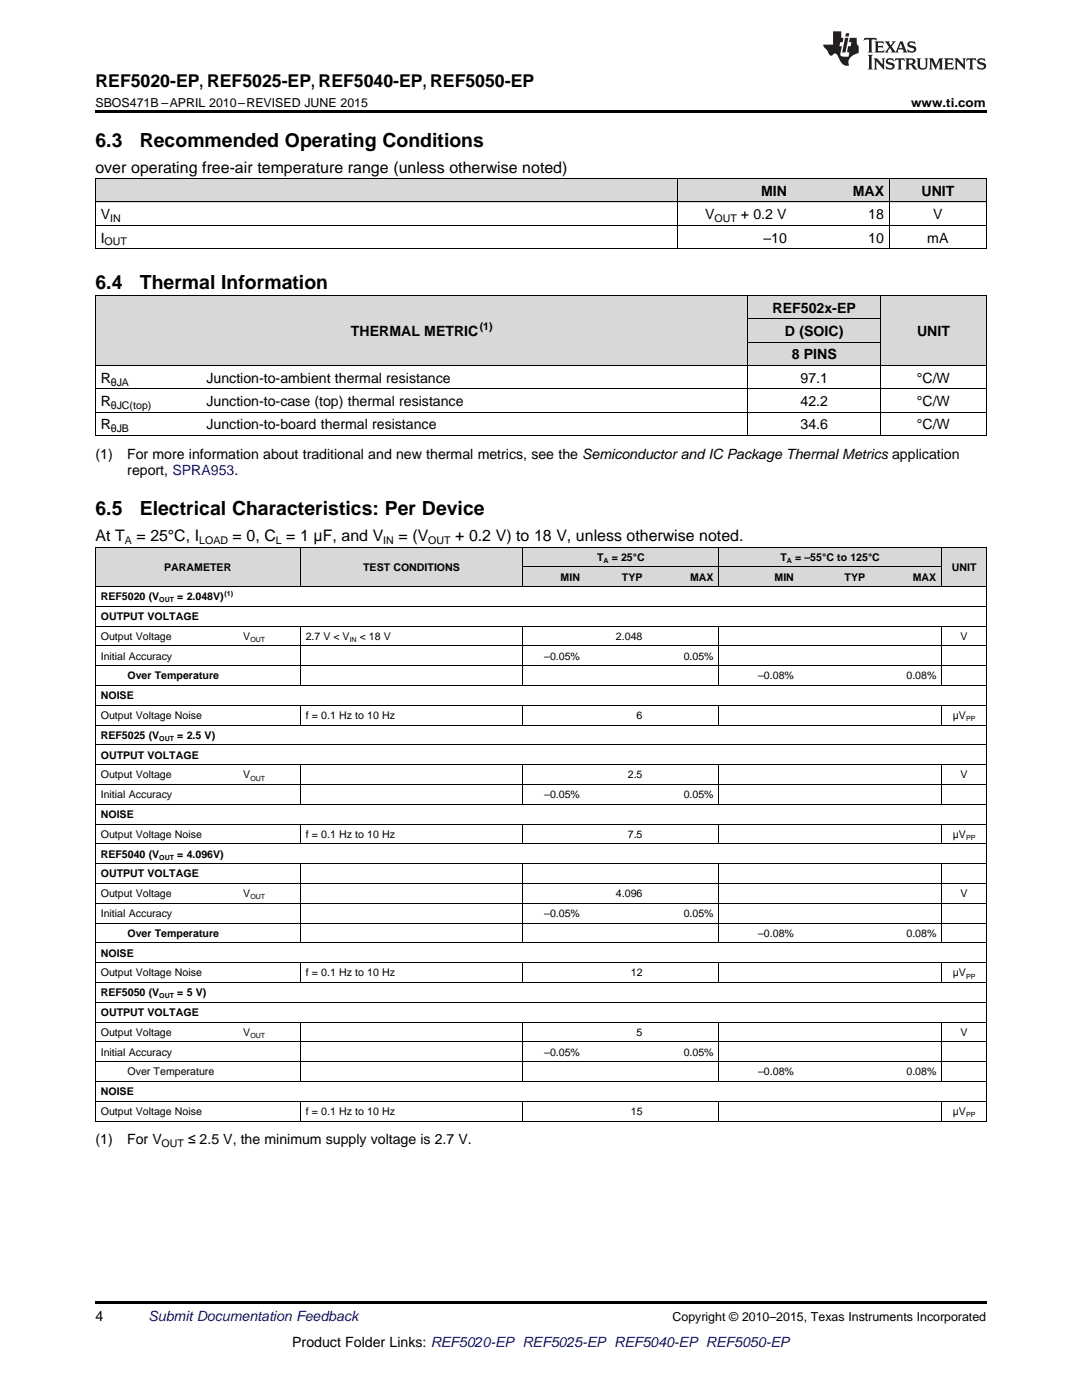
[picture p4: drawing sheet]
<svg xmlns="http://www.w3.org/2000/svg" width="216mm" height="279mm" viewBox="0 0 216 279" stroke-linecap="round" stroke-linejoin="round" font-family="sans-serif">
<defs><g id="words">
<g font-size="3.9">
<text x="19" y="29.3">6.3</text>
<text x="27.9" y="29.3">Recommended Operating Conditions</text>
<text x="19" y="57.7">6.4</text>
<text x="27.9" y="57.7">Thermal Information</text>
<text x="19" y="102.8">6.5</text>
<text x="27.9" y="102.8">Electrical Characteristics: Per Device</text>
</g>
<text font-size="3.5" x="19" y="17.3">REF5020-EP, REF5025-EP, REF5040-EP, REF5050-EP</text>
<g font-size="3.2">
<text x="19" y="34.4">over operating free-air temperature range (unless otherwise noted)</text>
<text x="19" y="107.9">At T</text>
<text x="27.2" y="107.9">= 25°C, I</text>
<text x="46.4" y="107.9">= 0, C = 1 μF, and V</text>
<text x="79.5" y="107.9">= (V</text>
<text x="90.8" y="107.9">+ 0.2 V) to 18 V, unless otherwise noted.</text>
</g>
<g font-size="2.8">
<text x="151.9" y="39.1">MIN</text>
<text x="170.1" y="39.1">MAX</text>
<text x="183.9" y="39.1">UNIT</text>
<text x="20.1" y="43.7">V</text>
<text x="140.7" y="43.7">V</text>
<text x="147.8" y="43.7">+ 0.2 V</text>
<text x="173.2" y="43.7">18</text>
<text x="186.2" y="43.7">V</text>
<text x="20.1" y="48.4">I</text>
<text x="152.3" y="48.4">–10</text>
<text x="173.2" y="48.4">10</text>
<text x="185" y="48.4">mA</text>
<text x="154.2" y="62.4">REF502x-EP</text>
<text x="70" y="67.1">THERMAL METRIC</text>
<text x="156.6" y="67.1">D (SOIC)</text>
<text x="158" y="71.7">8 PINS</text>
<text x="183" y="67.1">UNIT</text>
<text x="20.1" y="76.4">R</text>
<text x="41.2" y="76.4">Junction-to-ambient thermal resistance</text>
<text x="159.7" y="76.4">97.1</text>
<text x="183" y="76.4">°C/W</text>
<text x="20.1" y="81">R</text>
<text x="41.2" y="81">Junction-to-case (top) thermal resistance</text>
<text x="159.7" y="81">42.2</text>
<text x="183" y="81">°C/W</text>
<text x="20.1" y="85.7">R</text>
<text x="41.2" y="85.7">Junction-to-board thermal resistance</text>
<text x="159.7" y="85.7">34.6</text>
<text x="183" y="85.7">°C/W</text>
<text x="19" y="91.5">(1)</text>
<text x="25.4" y="91.5">For more information about traditional and new thermal metrics, see the Semiconductor and IC Package Thermal Metrics application</text>
<text x="25.4" y="94.7">report, SPRA953.</text>
<text x="19" y="228.4">(1)</text>
<text x="25.4" y="228.4">For V</text>
<text x="37.5" y="228.4">≤ 2.5 V, the minimum supply voltage is 2.7 V.</text>
<text x="19" y="263.6">4</text>
<text x="58.3" y="268.9">Product Folder Links: REF5020-EP REF5025-EP REF5040-EP REF5050-EP</text>
</g>
<text font-size="2.8" fill="#0000c8" x="29.6" y="263.6">Submit Documentation Feedback</text>
<g font-size="2.5">
<text x="19" y="21.4">SBOS471B –APRIL 2010–REVISED JUNE 2015</text>
<text x="181.8" y="21.4">www.ti.com</text>
<text x="134.2" y="263.6">Copyright © 2010–2015, Texas Instruments Incorporated</text>
</g>
<g font-size="2.1">
<text x="22" y="44.3">IN</text>
<text x="142.6" y="44.3">OUT</text>
<text x="20.9" y="49">OUT</text>
<text x="95.7" y="65.9">(1)</text>
<text x="22.1" y="76.9">θJA</text>
<text x="22.1" y="81.6">θJC(top)</text>
<text x="22.1" y="86.3">θJB</text>
<text x="24.9" y="108.6">A</text>
<text x="32.8" y="113.9">PARAMETER</text>
<text x="39.8" y="108.6">LOAD</text>
<text x="55" y="108.6">L</text>
<text x="72.5" y="113.9">TEST CONDITIONS</text>
<text x="76.5" y="108.6">IN</text>
<text x="85.4" y="108.6">OUT</text>
<text x="119.2" y="111.9">T</text>
<text x="122.1" y="111.9">= 25°C</text>
<text x="155.8" y="111.9">T</text>
<text x="158.6" y="111.9">=</text>
<text x="160.5" y="111.9">–55°C to 125°</text>
<text x="174.1" y="111.9">C</text>
<text x="189.9" y="113.9">UNIT</text>
<text x="20.1" y="119.8">REF5020 (V</text>
<text x="35.4" y="119.8">= 2.048V)</text>
<text x="111.9" y="115.9">MIN</text>
<text x="124.1" y="115.9">TYP</text>
<text x="137.7" y="115.9">MAX</text>
<text x="154.6" y="115.9">MIN</text>
<text x="168.5" y="115.9">TYP</text>
<text x="182.1" y="115.9">MAX</text>
<text x="20.1" y="123.8">OUTPUT VOLTAGE</text>
<text x="20.1" y="127.7">Output Voltage</text>
<text x="20.1" y="131.7">Initial Accuracy</text>
<text x="48.5" y="127.7">V</text>
<text x="61" y="127.7">2.7 V &lt; V</text>
<text x="71.8" y="127.7">&lt; 18 V</text>
<text x="108.6" y="131.7">–0.05%</text>
<text x="122.9" y="127.7">2.048</text>
<text x="136.4" y="131.7">0.05%</text>
<text x="191.7" y="127.7">V</text>
<text x="25.4" y="135.6">Over Temperature</text>
<text x="151.3" y="135.6">–0.08%</text>
<text x="180.9" y="135.6">0.08%</text>
<text x="20.1" y="139.6">NOISE</text>
<text x="20.1" y="143.5">Output Voltage Noise</text>
<text x="61" y="143.5">f = 0.1 Hz to 10 Hz</text>
<text x="127" y="143.5">6</text>
<text x="190.1" y="143.5">μV</text>
<text x="20.1" y="147.5">REF5025 (V</text>
<text x="35.4" y="147.5">= 2.5 V)</text>
<text x="20.1" y="151.4">OUTPUT VOLTAGE</text>
<text x="20.1" y="155.4">Output Voltage</text>
<text x="48.5" y="155.4">V</text>
<text x="125.3" y="155.4">2.5</text>
<text x="191.7" y="155.4">V</text>
<text x="20.1" y="159.3">Initial Accuracy</text>
<text x="108.6" y="159.3">–0.05%</text>
<text x="136.4" y="159.3">0.05%</text>
<text x="20.1" y="163.3">NOISE</text>
<text x="20.1" y="167.2">Output Voltage Noise</text>
<text x="61" y="167.2">f = 0.1 Hz to 10 Hz</text>
<text x="125.3" y="167.2">7.5</text>
<text x="190.1" y="167.2">μV</text>
<text x="20.1" y="171.2">REF5040 (V</text>
<text x="35.4" y="171.2">= 4.096V)</text>
<text x="20.1" y="175.1">OUTPUT VOLTAGE</text>
<text x="20.1" y="179.1">Output Voltage</text>
<text x="48.5" y="179.1">V</text>
<text x="122.9" y="179.1">4.096</text>
<text x="191.7" y="179.1">V</text>
<text x="20.1" y="183">Initial Accuracy</text>
<text x="108.6" y="183">–0.05%</text>
<text x="136.4" y="183">0.05%</text>
<text x="20.1" y="190.9">NOISE</text>
<text x="25.4" y="187">Over Temperature</text>
<text x="151.3" y="187">–0.08%</text>
<text x="180.9" y="187">0.08%</text>
<text x="20.1" y="194.9">Output Voltage Noise</text>
<text x="61" y="194.9">f = 0.1 Hz to 10 Hz</text>
<text x="125.9" y="194.9">12</text>
<text x="190.1" y="194.9">μV</text>
<text x="20.1" y="198.8">REF5050 (V</text>
<text x="20.1" y="202.8">OUTPUT VOLTAGE</text>
<text x="35.4" y="198.8">= 5 V)</text>
<text x="20.1" y="206.7">Output Voltage</text>
<text x="48.5" y="206.7">V</text>
<text x="127" y="206.7">5</text>
<text x="191.7" y="206.7">V</text>
<text x="20.1" y="210.7">Initial Accuracy</text>
<text x="25.4" y="214.6">Over Temperature</text>
<text x="108.6" y="210.7">–0.05%</text>
<text x="136.4" y="210.7">0.05%</text>
<text x="151.3" y="214.6">–0.08%</text>
<text x="180.9" y="214.6">0.08%</text>
<text x="20.1" y="218.6">NOISE</text>
<text x="20.1" y="222.5">Output Voltage Noise</text>
<text x="61" y="222.5">f = 0.1 Hz to 10 Hz</text>
<text x="125.9" y="222.5">15</text>
<text x="190.1" y="222.5">μV</text>
<text x="32.2" y="229">OUT</text>
</g>
<g font-size="1.4">
<text x="120.4" y="112.3">A</text>
<text x="157" y="112.3">A</text>
<text x="44.8" y="119">(1)</text>
<text x="31.8" y="120.2">OUT</text>
<text x="50" y="128.1">OUT</text>
<text x="69.8" y="128.1">IN</text>
<text x="192.8" y="143.9">PP</text>
<text x="31.8" y="147.9">OUT</text>
<text x="50" y="155.8">OUT</text>
<text x="192.8" y="167.6">PP</text>
<text x="31.8" y="171.6">OUT</text>
<text x="50" y="179.5">OUT</text>
<text x="192.8" y="195.3">PP</text>
<text x="31.8" y="199.2">OUT</text>
<text x="50" y="207.2">OUT</text>
<text x="192.8" y="223">PP</text>
</g>
</g></defs>
<g fill="#d8d8d8">
<path d="M19 109.2h5.4v7.9h-5.4z"/>
<path d="M24.4 109.2h23.1v7.9h-23.1z"/>
<path d="M47.5 109.2h12.4v7.9h-12.4z"/>
<path d="M59.9 109.2h44.5v7.9h-44.5z"/>
<path d="M104.4 113.2h12.4v3.9h-12.4z"/>
<path d="M116.8 113.2h12.5v3.9h-12.5z"/>
<path d="M129.3 113.2h14.2v3.9h-14.2z"/>
<path d="M143.5 113.2h16v3.9h-16z"/>
<path d="M159.5 113.2h14.2v3.9h-14.2z"/>
<path d="M173.7 113.2h14.3v3.9h-14.3z"/>
<path d="M188 109.2h8.8v7.9h-8.8z"/>
<path d="M104.4 109.2h12.4v4h-12.4z"/>
<path d="M116.8 109.2h12.5v4h-12.5z"/>
<path d="M129.3 109.2h14.2v4h-14.2z"/>
<path d="M143.5 109.2h16v4h-16z"/>
<path d="M159.5 109.2h14.2v4h-14.2z"/>
<path d="M173.7 109.2h14.3v4h-14.3z"/>
<path d="M19 59h21.1v14h-21.1z"/>
<path d="M40.1 59h109.2v14h-109.2z"/>
<path d="M149.3 68.3h26.4v4.7h-26.4z"/>
<path d="M175.7 59h21.1v14h-21.1z"/>
<path d="M149.3 63.7h26.4v4.6h-26.4z"/>
<path d="M149.3 59h26.4v4.7h-26.4z"/>
<path d="M19 35.7h58.1v4.7h-58.1z"/>
<path d="M77.1 35.7h58.1v4.7h-58.1z"/>
<path d="M135.2 35.7h22.9v4.7h-22.9z"/>
<path d="M158.1 35.7h19.4v4.7h-19.4z"/>
<path d="M177.5 35.7h19.3v4.7h-19.3z"/>
</g>
<g fill="#000">
<path d="M19 22h177.8v.5h-177.8zM19 49.6l.2 .1zM135.1 49.6l.1 .1zM177.4 49.6l.1 .1zM196.7 49.6l.1 .1zM19 86.9l.2 .1zM149.2 86.9l.1 .1zM175.6 86.9l.1 .1zM196.7 86.9l.1 .1zM19 223.8h.2zM47.4 223.8h.1zM59.8 223.8h.1z"/>
<path d="M104.3 223.8h.1zM116.7 223.8h.1zM129.2 223.8h.1zM143.4 223.8h.1zM159.4 223.8h.1zM173.6 223.8h.1zM187.9 223.8h.1zM196.7 223.8h.1zM19 259.7h177.8v.5h-177.8z"/>
</g>
<g fill="none" stroke="#000" stroke-width=".2">
<path d="M19 35.6h177.8M19.1 35.7v14M135.2 35.7v14M177.4 35.7v14M196.8 35.7v14M19 59h177.8M19 49.6h177.8M19 45h177.8M19 40.3h177.8M19.1 59v28M149.2 59v28M175.7 59v28"/>
<path d="M196.8 59v28M19 77.6h177.8M19 72.9h177.8M149.3 68.3h26.4M149.3 63.6h26.4M19 86.9h177.8M19 82.3h177.8M19 117.1h177.8M19 109.2h177.8M19.1 109.2v114.6M59.9 109.2v7.9M104.3 109.2v7.9"/>
<path d="M104.4 113.1h83.6M143.5 109.2v7.9M187.9 109.2v7.9M196.8 109.2v114.6M19 136.8h177.8M19 132.9h177.8M19 128.9h177.8M19 125h177.8M19 121h177.8M59.9 125v11.9M104.3 125v11.9M143.5 125v11.9"/>
<path d="M187.9 125v11.9M19 156.6h177.8M19 152.6h177.8M19 148.7h177.8M19 144.7h177.8M19 140.8h177.8M59.9 140.8v4M59.9 152.6v8M104.3 140.8v4M104.3 152.6v8M143.5 140.8v4M143.5 152.6v8"/>
<path d="M187.9 140.8v4M187.9 152.6v8M19 176.3h177.8M19 172.4h177.8M19 168.4h177.8M19 164.5h177.8M19 160.5h177.8M59.9 164.5v4M59.9 172.4v15.8M104.3 164.5v4M104.3 172.4v15.8M143.5 164.5v4"/>
<path d="M143.5 172.4v15.8M187.9 164.5v4M187.9 172.4v15.8M19 196.1h177.8M19 192.1h177.8M19 188.2h177.8M19 184.2h177.8M19 180.3h177.8M59.9 192.2v3.9M104.3 192.2v3.9M143.5 192.2v3.9M187.9 192.2v3.9"/>
<path d="M19 219.8h177.8M19 215.8h177.8M19 211.9h177.8M19 207.9h177.8M19 204h177.8M19 200h177.8M59.9 204v11.9M59.9 219.8v4M104.3 204v11.9M104.3 219.8v4M143.5 204v11.9M143.5 219.8v4"/>
<path d="M187.9 204v11.9M187.9 219.8v4M19 223.7h177.8"/>
</g>
<g fill="#231f20">
<path d="M172.5 7.6l-.1 .5 .4-.2h.6v.1v2.1l-.2 .4h.9l-.2-.4v-2.1l.1-.1h.5l.5 .2-.2-.5zM174.5 8.3l.2 .3v1.5l-.2 .4h1.8l.2-.6a1.04 1.04 0 0 1-1.3 .2v-.7h.6l.3 .2v-.6l-.3 .2h-.6v-.6l.8-.1 .4 .3-.2-.5zM176.5 8.3l.9 1.1-.9 1.1h.8l-.2-.2 .4-.7 .5 .7-.2 .2h1.5l-.2-.2 .2-.4h.9l.1 .4-.2 .2h1l-.3-.3-.7-1.9h-.5l-.9 2-.8-1 .9-1h-.8l.1 .3-.4 .5-.3-.6 .1-.2zM179.7 8.6l.4 1h-.7zM181.3 8.4a.63 .63 0 0 0-.2 .7 .63 .63 0 0 0 .6 .4l.6 .2 .1 .2a.75 .75 0 0 1-.7 .4 .75 .75 0 0 1-.6-.5l.1 .7 .1-.1a1.11 1.11 0 0 0 1.5-.6 1.13 1.13 0 0 0-1.2-.8l-.1-.4a1.04 1.04 0 0 1 1.2 .2l-.2-.5-.2 .1-.4-.2zM173.2 10.9l.2 .4v2.2l-.2 .4h1l-.3-.4v-2.2l.3-.4zM174.3 11.6l.3 .4v1.5l-.3 .4h.8l-.2-.4v-1.3l1.5 1.7v-1.9l.2-.4h-.7l.2 .4v.9l-1.1-1.3zM177 11.8a.62 .62 0 0 0-.2 .7 .62 .62 0 0 0 .6 .4l.6 .1 .1 .3a.76 .76 0 0 1-.7 .3 .76 .76 0 0 1-.7-.4l.2 .7 .1-.1a1.11 1.11 0 0 0 1.5-.6 1.13 1.13 0 0 0-1.2-.8l-.1-.4a1.04 1.04 0 0 1 1.2 .2l-.2-.6-.2 .1-.5-.1zM178.7 11.6l-.2 .6a.61 .61 0 0 1 .8-.3v1.6l-.2 .4h.9l-.2-.4v-1.6a.63 .63 0 0 1 .7 .3l-.1-.6zM180.6 11.6l.3 .4v1.5l-.3 .4h1l-.2-.2-.1-.8 .6 .2a.76 .76 0 0 0 1.2 .7l-1-1a.58 .58 0 0 0 .6-.5 .58 .58 0 0 0-.5-.6zM181.4 11.9h.1a.45 .45 0 0 1 .5 .1 .45 .45 0 0 1 .1 .5l-.8 .2zM182.9 11.6l.2 .2a2.17 2.17 0 0 0 .3 1.9 .99 .99 0 0 0 1.6-.6v-1.1l.2-.4h-.7l.2 .2a1.92 1.92 0 0 1-.2 1.8 .6 .6 0 0 1-.9-.5v-1.1l.2-.4zM185.4 11.6l.2 .4v1.5l-.2 .4h.7l-.2-.4v-1.4l.8 1.8 .8-1.8v1.4l-.2 .4h.9l-.2-.4v-1.5l.2-.4h-.8l-.6 1.5-.6-1.5zM188.4 11.6l.2 .4v1.5l-.2 .4h1.8l.1-.6a1.04 1.04 0 0 1-1.2 .1v-.6h.5l.4 .2v-.6l-.4 .2h-.5v-.7h.8l.3 .3-.1-.6zM190.5 11.6l.2 .4v1.5l-.2 .4h.7l-.2-.4v-1.3l1.5 1.7v-1.9l.2-.4h-.7l.2 .4v.9l-1.1-1.3zM192.9 11.6l-.1 .6a.61 .61 0 0 1 .7-.3l.1 1.6-.3 .4h1l-.3-.4 .1-1.6a.63 .63 0 0 1 .7 .3l-.1-.6zM195.2 11.8a.62 .62 0 0 0-.2 .7 .62 .62 0 0 0 .6 .4l.6 .1 .1 .3a.76 .76 0 0 1-.7 .3 .76 .76 0 0 1-.6-.4l.1 .7 .1-.1a1.11 1.11 0 0 0 1.6-.6 1.13 1.13 0 0 0-1.3-.8l-.1-.4a1.04 1.04 0 0 1 1.2 .2l-.1-.6-.2 .1-.5-.1z"/>
<path d="M166.2 6.3v2.6h-1.9v.4l.8 .9a.91 .91 0 0 0 1 .8 .56 .56 0 0 1 .5-.3 .56 .56 0 0 1 .5 .3l.4 .8a1.53 1.53 0 0 0 1.9 1.2 1.54 1.54 0 0 1 1-2.1l.9-.3v-1.4a1.52 1.52 0 0 1-.4-1.6h-1.3l-.2 .8h.5l-.2 .8h-.5l-.1 1v.2l.4 .1-.2 .8a1.93 1.93 0 0 1-1.6-.3l.3-1.8h-.5l.2-.8h.4l.2-.8h-.4v-1.3zM168.6 7.6l-.6 2.9h.7l.6-2.9zM168.8 6.6l-.1 .7h.6l.2-.7z"/>
</g>
<use href="#words"/>
</svg>
